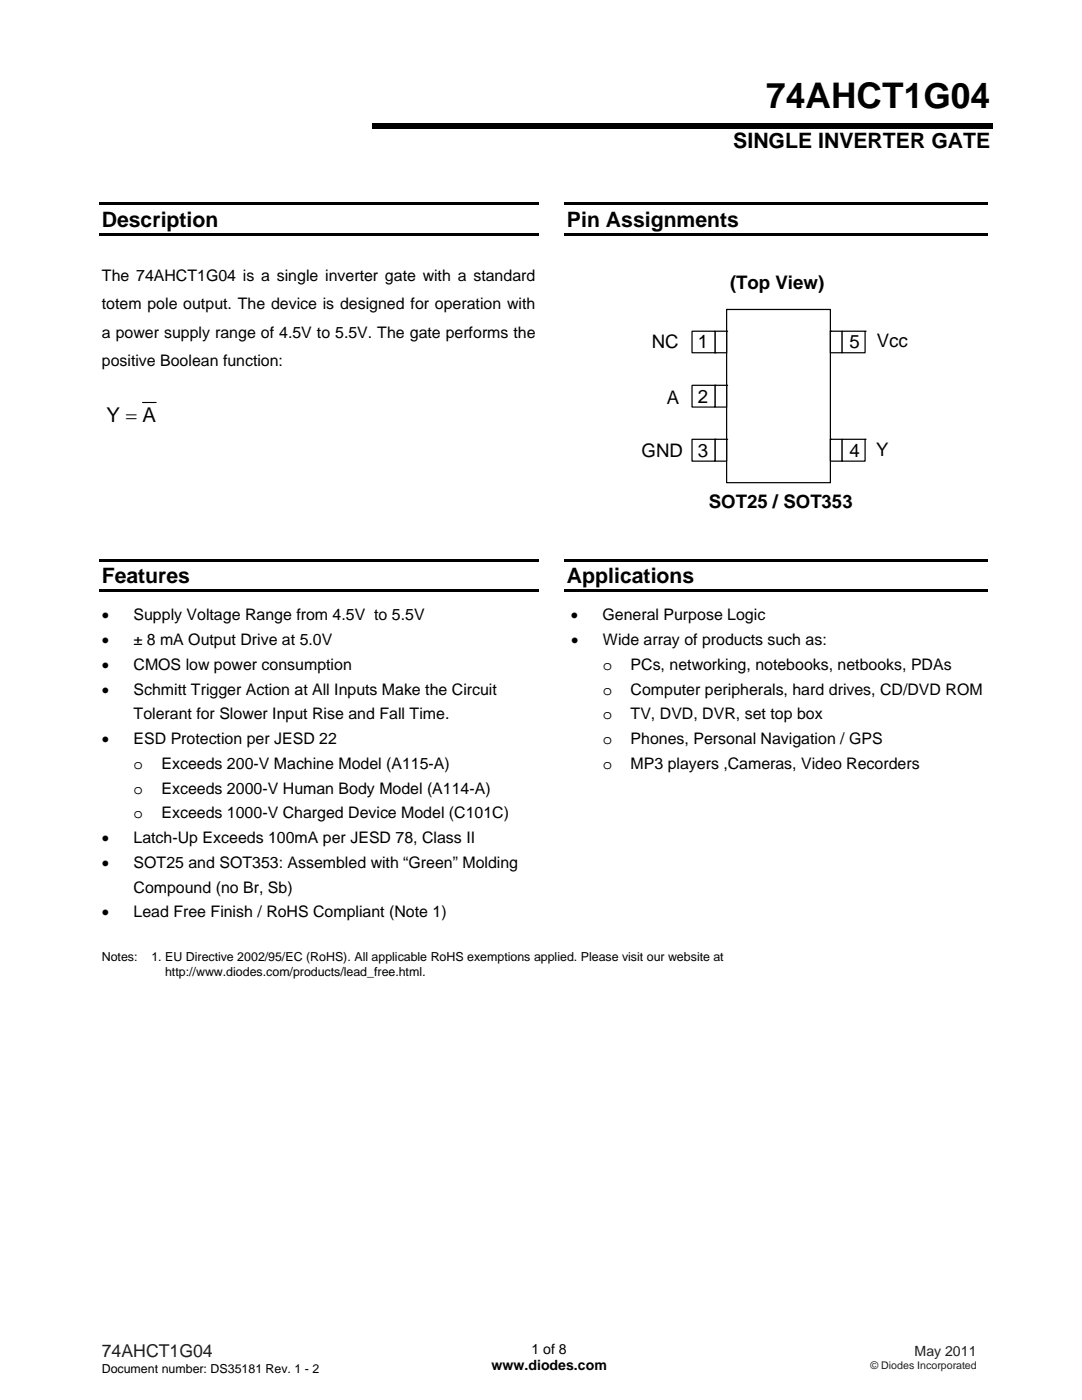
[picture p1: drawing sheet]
<svg xmlns="http://www.w3.org/2000/svg" width="216mm" height="279mm" viewBox="0 0 216 279" stroke-linecap="round" stroke-linejoin="round" font-family="sans-serif">
<defs><g id="words">
<text font-size="7" x="152.9" y="21.6">74AHCT1G04</text>
<g font-size="4.2">
<text x="146.3" y="29.5">SINGLE INVERTER GATE</text>
<text x="20.3" y="45.2">Description</text>
<text x="113.1" y="45.2">Pin Assignments</text>
<text x="20.3" y="116.4">Features</text>
<text x="113.1" y="116.4">Applications</text>
</g>
<text font-size="4.1" x="21.2" y="84.2">Y = A</text>
<g font-size="3.7">
<text x="145.7" y="57.7">(Top View)</text>
<text x="130" y="69.5">NC</text>
<text x="139.2" y="69.5">1</text>
<text x="169.5" y="69.5">5</text>
<text x="175" y="69.3">Vcc</text>
<text x="133.1" y="80.6">A</text>
<text x="139.2" y="80.4">2</text>
<text x="128" y="91.2">GND</text>
<text x="139.2" y="91.2">3</text>
<text x="169.5" y="91.2">4</text>
<text x="174.8" y="91.1">Y</text>
<text x="141.4" y="101.5">SOT25 / SOT353</text>
</g>
<text font-size="3.5" fill="#231f20" x="20.3" y="270.9">74AHCT1G04</text>
<g font-size="3.2">
<text x="20.3" y="56.1">The 74AHCT1G04 is a single inverter gate with a standard</text>
<text x="20.3" y="61.8">totem pole output. The device is designed for operation with</text>
<text x="20.3" y="67.4">a power supply range of 4.5V to 5.5V. The gate performs the</text>
<text x="20.3" y="73">positive Boolean function:</text>
<text x="20.3" y="123.8">•</text>
<text x="26.6" y="123.8">Supply Voltage Range from 4.5V to 5.5V</text>
<text x="113.9" y="123.8">•</text>
<text x="120.2" y="123.8">General Purpose Logic</text>
<text x="20.3" y="128.8">•</text>
<text x="26.6" y="128.8">± 8 mA Output Drive at 5.0V</text>
<text x="114" y="128.8">•</text>
<text x="120.3" y="128.8">Wide array of products such as:</text>
<text x="20.3" y="133.7">•</text>
<text x="26.6" y="133.7">CMOS low power consumption</text>
<text x="120.3" y="133.7">o</text>
<text x="125.8" y="133.7">PCs, networking, notebooks, netbooks, PDAs</text>
<text x="20.3" y="138.6">•</text>
<text x="26.6" y="143.6">Tolerant for Slower Input Rise and Fall Time.</text>
<text x="26.6" y="138.6">Schmitt Trigger Action at All Inputs Make the Circuit</text>
<text x="120.3" y="138.6">o</text>
<text x="120.3" y="143.6">o</text>
<text x="125.8" y="138.6">Computer peripherals, hard drives, CD/DVD ROM</text>
<text x="125.8" y="143.6">TV, DVD, DVR, set top box</text>
<text x="20.3" y="148.5">•</text>
<text x="26.6" y="148.5">ESD Protection per JESD 22</text>
<text x="120.3" y="148.5">o</text>
<text x="125.8" y="148.5">Phones, Personal Navigation / GPS</text>
<text x="26.6" y="153.5">o</text>
<text x="32.2" y="153.5">Exceeds 200-V Machine Model (A115-A)</text>
<text x="120.3" y="153.5">o</text>
<text x="125.8" y="153.5">MP3 players ,Cameras, Video Recorders</text>
<text x="26.6" y="158.4">o</text>
<text x="32.2" y="158.4">Exceeds 2000-V Human Body Model (A114-A)</text>
<text x="26.6" y="163.3">o</text>
<text x="32.2" y="163.3">Exceeds 1000-V Charged Device Model (C101C)</text>
<text x="20.3" y="168.3">•</text>
<text x="20.3" y="173.2">•</text>
<text x="26.6" y="168.3">Latch-Up Exceeds 100mA per JESD 78, Class II</text>
<text x="26.6" y="173.2">SOT25 and SOT353: Assembled with “Green” Molding</text>
<text x="26.6" y="178.2">Compound (no Br, Sb)</text>
<text x="20.3" y="183.1">•</text>
<text x="26.6" y="183.1">Lead Free Finish / RoHS Compliant (Note 1)</text>
</g>
<g font-size="2.8">
<text x="98.1" y="273.5">www.diodes.com</text>
<text x="106" y="270.2">1 of 8</text>
</g>
<text font-size="2.8" fill="#231f20" x="182.5" y="270.6">May 2011</text>
<g font-size="2.5">
<text x="20.3" y="191.9">Notes:</text>
<text x="30.2" y="191.9">1. EU Directive 2002/95/EC (RoHS). All applicable RoHS exemptions applied. Please visit our website at</text>
<text x="33" y="194.7">http://www.diodes.com/products/lead_free.html.</text>
<text x="20.3" y="274">Document number: DS35181 Rev. 1 - 2</text>
</g>
<text font-size="2.1" fill="#231f20" x="173.7" y="273.2">© Diodes Incorporated</text>
</g></defs>
<path d="M74.3 24.5h123.8v1.1h-123.8zM19.8 40.4h87.7v.5h-87.7zM19.8 46.5h87.7v.5h-87.7zM112.6 40.4h84.4v.5h-84.4zM112.6 46.5h84.4v.5h-84.4z" fill="#000"/>
<path d="M28.4 80.3h2.8" fill="none" stroke="#000" stroke-width=".22"/>
<path d="M145 61.8h20.7v34.5h-20.7z" fill="#fff"/>
<path d="M145 61.8h20.7v34.5h-20.7zM145 61.8h.1" fill="none" stroke="#000" stroke-width=".24"/>
<path d="M165.7 66.1h2.3v4.3h-2.3z" fill="#fff"/>
<path d="M165.7 66.1h2.3v4.3h-2.3zM165.7 66.1h.1" fill="none" stroke="#000" stroke-width=".24"/>
<path d="M165.7 87.7h2.3v4.3h-2.3z" fill="#fff"/>
<path d="M165.7 87.7h2.3v4.3h-2.3zM165.7 87.7h.1" fill="none" stroke="#000" stroke-width=".24"/>
<path d="M142.7 76.9h2.3v4.3h-2.3z" fill="#fff"/>
<path d="M142.7 76.9h2.3v4.3h-2.3zM145 76.9h.1" fill="none" stroke="#000" stroke-width=".24"/>
<path d="M142.7 87.7h2.3v4.3h-2.3z" fill="#fff"/>
<path d="M142.7 87.7h2.3v4.3h-2.3zM145 87.7h.1" fill="none" stroke="#000" stroke-width=".24"/>
<path d="M138.1 87.7h4.6v4.3h-4.6z" fill="#fff"/>
<path d="M138.1 87.7h4.6v4.3h-4.6zM142.7 87.7h.1" fill="none" stroke="#000" stroke-width=".24"/>
<path d="M138.1 76.9h4.6v4.3h-4.6z" fill="#fff"/>
<path d="M138.1 76.9h4.6v4.3h-4.6zM142.7 76.9h.1" fill="none" stroke="#000" stroke-width=".24"/>
<path d="M168 87.7h4.6v4.3h-4.6z" fill="#fff"/>
<path d="M168 87.7h4.6v4.3h-4.6zM172.6 87.7h.1" fill="none" stroke="#000" stroke-width=".24"/>
<path d="M142.7 66.1h2.3v4.3h-2.3z" fill="#fff"/>
<path d="M142.7 66.1h2.3v4.3h-2.3zM145 66.1h.1" fill="none" stroke="#000" stroke-width=".24"/>
<path d="M138.1 66.1h4.6v4.3h-4.6z" fill="#fff"/>
<path d="M138.1 66.1h4.6v4.3h-4.6zM142.7 70.4h.1" fill="none" stroke="#000" stroke-width=".24"/>
<path d="M168 66.1h4.6v4.3h-4.6z" fill="#fff"/>
<path d="M168 66.1h4.6v4.3h-4.6zM172.6 66.1h.1" fill="none" stroke="#000" stroke-width=".24"/>
<path d="M19.8 111.5h87.6v.6h-87.6zM19.8 117.6h87.6v.6h-87.6zM112.6 111.5h84.4v.6h-84.4zM112.6 117.6h84.4v.6h-84.4z" fill="#000"/>
<use href="#words"/>
</svg>
